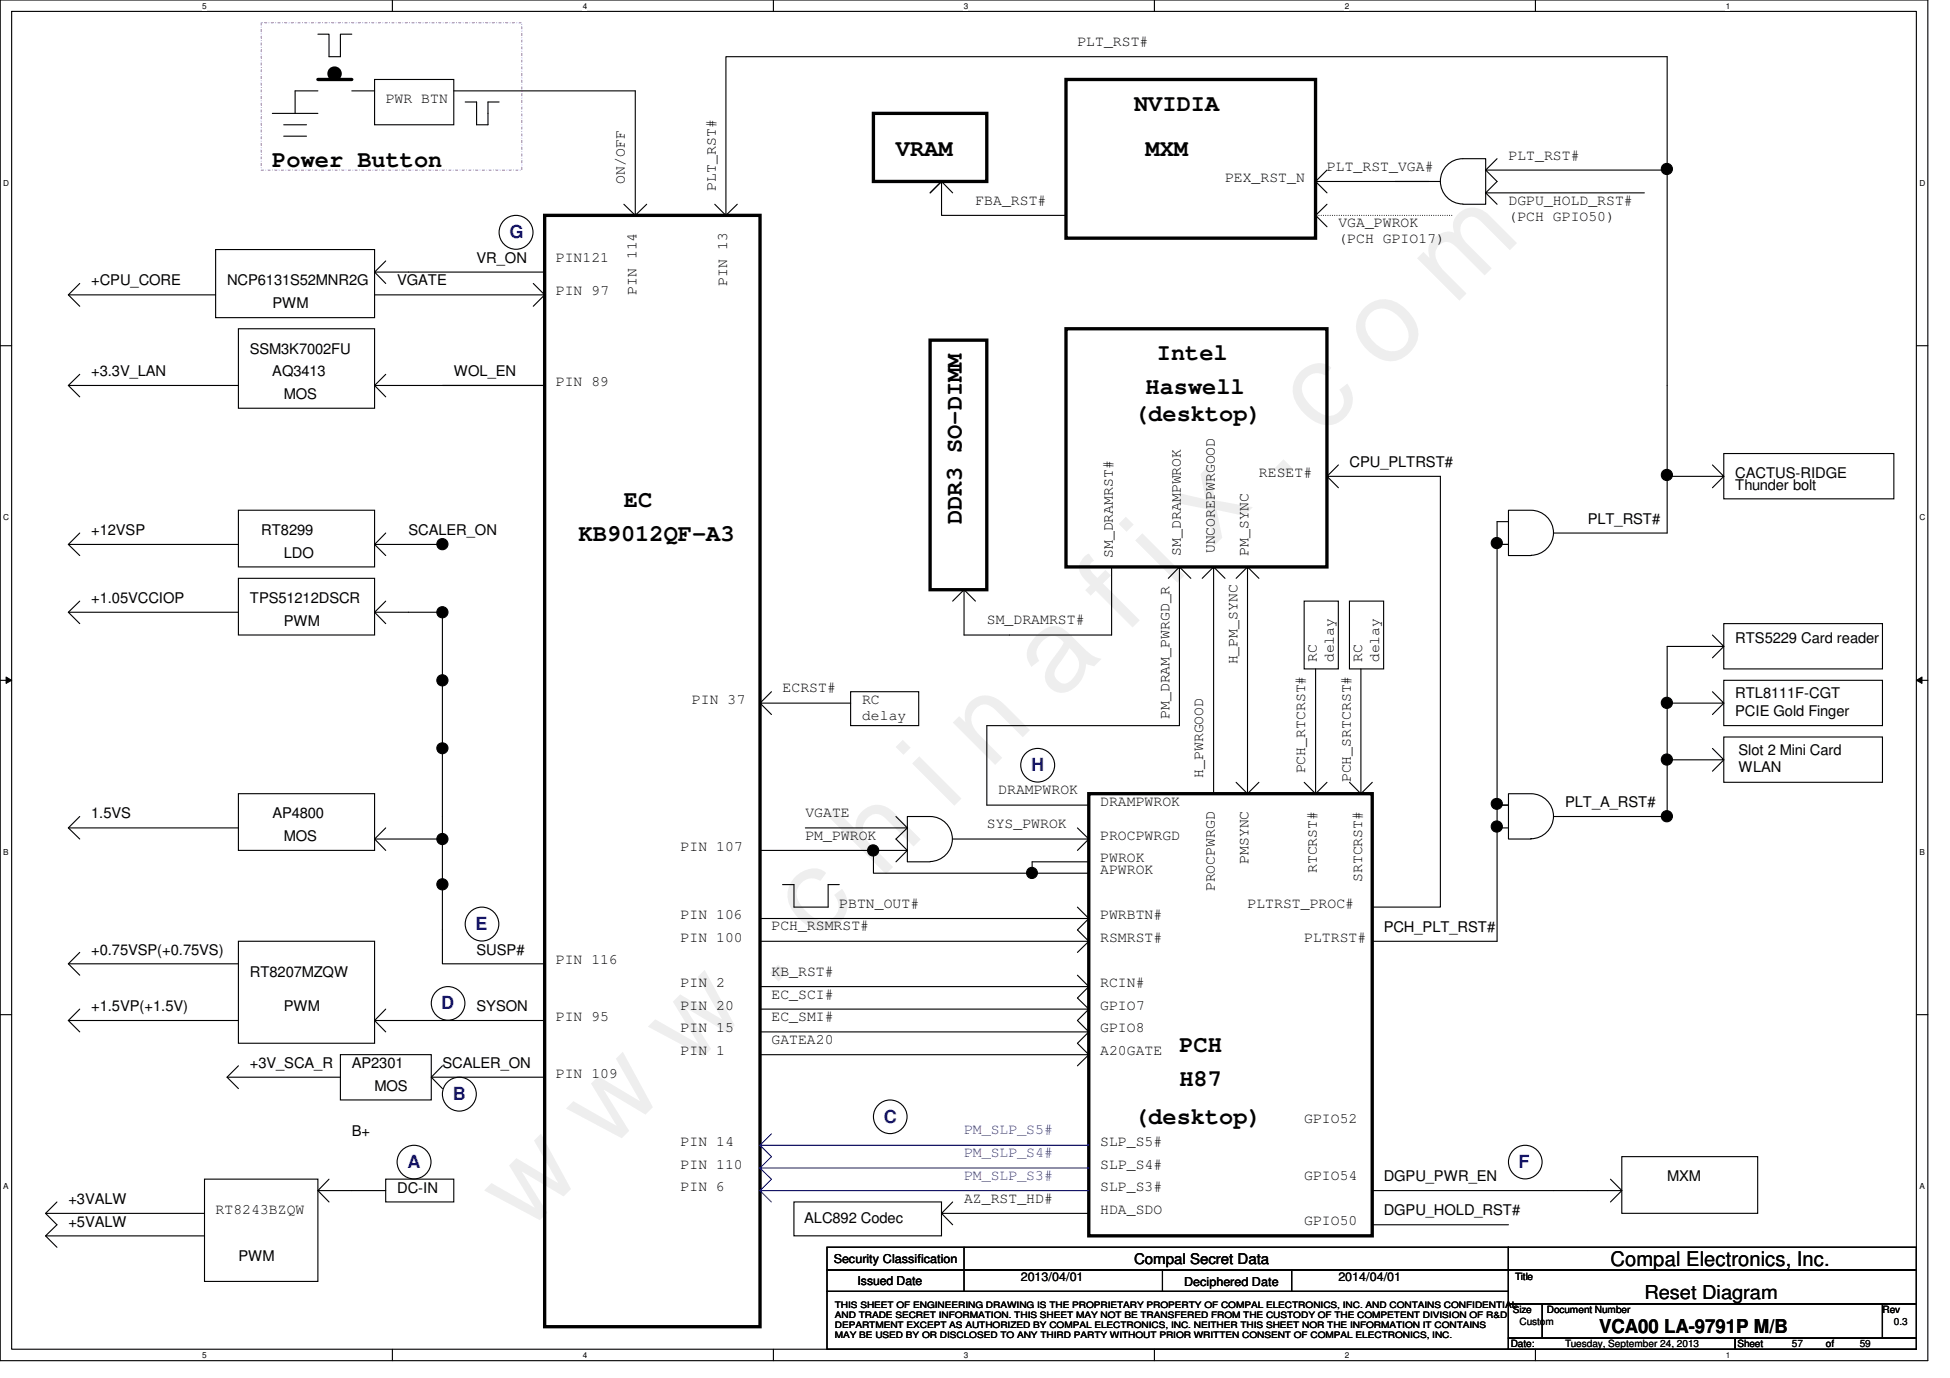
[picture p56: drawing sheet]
<svg xmlns="http://www.w3.org/2000/svg" width="297mm" height="210mm" viewBox="0 0 297 210" stroke-linecap="round" stroke-linejoin="round" font-family="sans-serif">
<defs><g id="words">
<text font-size="17.6" x="80.1" y="188" transform="rotate(-45 80.1 188)">w w w . c h i n a f i x . c o m</text>
<g font-size="3.6">
<text x="172.8" y="16.8">NVIDIA</text>
<text x="136.5" y="23.7">VRAM</text>
<text x="174.5" y="23.7">MXM</text>
<text x="41.5" y="25.5">Power Button</text>
<text x="176.2" y="54.8">Intel</text>
<text x="172.8" y="64.1">(desktop)</text>
<text x="174.5" y="60">Haswell</text>
<text x="95" y="77.3">EC</text>
<text x="88.1" y="82.5">KB9012QF-A3</text>
<text x="146.5" y="79.8" transform="rotate(-90 146.5 79.8)">DDR3 SO-DIMM</text>
<text x="179.7" y="160.2">PCH</text>
<text x="179.7" y="165.4">H87</text>
<text x="172.8" y="171.2">(desktop)</text>
</g>
<text font-size="3.1" x="245.3" y="192.8">Compal Electronics, Inc.</text>
<g font-size="2.9">
<text x="250.5" y="197.8">Reset Diagram</text>
<text x="243.6" y="203.1">VCA00 LA-9791P M/B</text>
</g>
<g font-size="2.8" fill="#00f">
<text x="77.6" y="36.3">G</text>
<text x="157.1" y="117.4">H</text>
<text x="72.4" y="141.6">E</text>
<text x="67.2" y="153.7">D</text>
<text x="69" y="167.6">B</text>
<text x="134.6" y="171">C</text>
<text x="62.1" y="177.9">A</text>
<text x="231.3" y="177.9">F</text>
</g>
<g font-size="2.2">
<text x="164.1" y="7">PLT_RST#</text>
<text x="58.8" y="15.7">PWR BTN</text>
<text x="95.2" y="28" transform="rotate(-90 95.2 28)">ON/OFF</text>
<text x="109" y="29" transform="rotate(-90 109 29)">PLT_RST#</text>
<text x="186.6" y="27.7">PEX_RST_N</text>
<text x="202.1" y="26">PLT_RST_VGA#</text>
<text x="229.8" y="24.3">PLT_RST#</text>
<text x="148.6" y="31.2">FBA_RST#</text>
<text x="203.9" y="34.6">VGA_PWROK</text>
<text x="229.8" y="31.2">DGPU_HOLD_RST#</text>
<text x="229.8" y="33.7">(PCH GPIO50)</text>
<text x="72.6" y="40">VR_ON</text>
<text x="84.7" y="39.8">PIN121</text>
<text x="203.9" y="37.1">(PCH GPIO17)</text>
<text x="13.9" y="43.5">+CPU_CORE</text>
<text x="34.6" y="43.5">NCP6131S52MNR2G</text>
<text x="41.5" y="46.9">PWM</text>
<text x="60.5" y="43.5">VGATE</text>
<text x="84.7" y="45">PIN 97</text>
<text x="96.9" y="44.9" transform="rotate(-90 96.9 44.9)">PIN 114</text>
<text x="110.8" y="43.5" transform="rotate(-90 110.8 43.5)">PIN 13</text>
<text x="38.1" y="53.8">SSM3K7002FU</text>
<text x="13.9" y="57.3">+3.3V_LAN</text>
<text x="41.5" y="57.3">AQ3413</text>
<text x="69.1" y="57.3">WOL_EN</text>
<text x="84.7" y="58.8">PIN 89</text>
<text x="43.2" y="60.7">MOS</text>
<text x="205.6" y="71.1">CPU_PLTRST#</text>
<text x="191.8" y="72.6">RESET#</text>
<text x="264.3" y="74.6">Thunder bolt</text>
<text x="264.3" y="72.9">CACTUS-RIDGE</text>
<text x="13.9" y="81.5">+12VSP</text>
<text x="39.8" y="81.5">RT8299</text>
<text x="62.2" y="81.5">SCALER_ON</text>
<text x="241.8" y="79.8">PLT_RST#</text>
<text x="43.2" y="85">LDO</text>
<text x="169.5" y="85" transform="rotate(-90 169.5 85)">SM_DRAMRST#</text>
<text x="179.9" y="84.6" transform="rotate(-90 179.9 84.6)">SM_DRAMPWROK</text>
<text x="185" y="84.3" transform="rotate(-90 185 84.3)">UNCOREPWRGOOD</text>
<text x="190.2" y="84.6" transform="rotate(-90 190.2 84.6)">PM_SYNC</text>
<text x="13.9" y="91.9">+1.05VCCIOP</text>
<text x="38.1" y="91.9">TPS51212DSCR</text>
<text x="43.2" y="95.3">PWM</text>
<text x="150.3" y="95.1">SM_DRAMRST#</text>
<text x="188.5" y="101.2" transform="rotate(-90 188.5 101.2)">H_PM_SYNC</text>
<text x="200.6" y="100.9" transform="rotate(-90 200.6 100.9)">RC</text>
<text x="203.2" y="100.9" transform="rotate(-90 203.2 100.9)">delay</text>
<text x="207.5" y="100.9" transform="rotate(-90 207.5 100.9)">RC</text>
<text x="210.1" y="100.9" transform="rotate(-90 210.1 100.9)">delay</text>
<text x="264.3" y="97.9">RTS5229 Card reader</text>
<text x="105.4" y="107.2">PIN 37</text>
<text x="119.2" y="105.5">ECRST#</text>
<text x="131.3" y="107.2">RC</text>
<text x="264.3" y="106.4">RTL8111F-CGT</text>
<text x="131.3" y="109.6">delay</text>
<text x="178.1" y="109.5" transform="rotate(-90 178.1 109.5)">PM_DRAM_PWRGD_R</text>
<text x="264.3" y="109.1">PCIE Gold Finger</text>
<text x="183.3" y="118.5" transform="rotate(-90 183.3 118.5)">H_PWRGOOD</text>
<text x="198.8" y="117.8" transform="rotate(-90 198.8 117.8)">PCH_RTCRST#</text>
<text x="205.8" y="119.2" transform="rotate(-90 205.8 119.2)">PCH_SRTCRST#</text>
<text x="264.8" y="115">Slot 2 Mini Card</text>
<text x="264.8" y="117.6">WLAN</text>
<text x="13.9" y="124.7">1.5VS</text>
<text x="41.5" y="124.7">AP4800</text>
<text x="122.7" y="124.5">VGATE</text>
<text x="152.1" y="121">DRAMPWROK</text>
<text x="167.6" y="122.7">DRAMPWROK</text>
<text x="238.4" y="122.9">PLT_A_RST#</text>
<text x="43.2" y="128.1">MOS</text>
<text x="103.7" y="129.6">PIN 107</text>
<text x="122.7" y="127.9">PM_PWROK</text>
<text x="150.3" y="126.2">SYS_PWROK</text>
<text x="167.6" y="131.4">PWROK</text>
<text x="167.6" y="127.9">PROCPWRGD</text>
<text x="190.2" y="131.6" transform="rotate(-90 190.2 131.6)">PMSYNC</text>
<text x="167.6" y="133.1">APWROK</text>
<text x="185" y="135.8" transform="rotate(-90 185 135.8)">PROCPWRGD</text>
<text x="200.6" y="133" transform="rotate(-90 200.6 133)">RTCRST#</text>
<text x="207.5" y="134.4" transform="rotate(-90 207.5 134.4)">SRTCRST#</text>
<text x="103.7" y="143.5">PIN 100</text>
<text x="103.7" y="140">PIN 106</text>
<text x="117.5" y="141.7">PCH_RSMRST#</text>
<text x="127.8" y="138.3">PBTN_OUT#</text>
<text x="167.6" y="140">PWRBTN#</text>
<text x="167.6" y="143.5">RSMRST#</text>
<text x="190" y="138.3">PLTRST_PROC#</text>
<text x="198.7" y="143.5">PLTRST#</text>
<text x="210.8" y="141.9">PCH_PLT_RST#</text>
<text x="13.9" y="145.4">+0.75VSP(+0.75VS)</text>
<text x="38.1" y="148.8">RT8207MZQW</text>
<text x="72.6" y="145.4">SUSP#</text>
<text x="84.7" y="146.9">PIN 116</text>
<text x="117.5" y="148.6">KB_RST#</text>
<text x="13.9" y="154.1">+1.5VP(+1.5V)</text>
<text x="43.2" y="154.1">PWM</text>
<text x="72.6" y="154.1">SYSON</text>
<text x="84.7" y="155.5">PIN 95</text>
<text x="103.7" y="153.8">PIN 20</text>
<text x="103.7" y="150.4">PIN 2</text>
<text x="117.5" y="152.1">EC_SCI#</text>
<text x="117.5" y="155.5">EC_SMI#</text>
<text x="167.6" y="150.4">RCIN#</text>
<text x="167.6" y="153.8">GPIO7</text>
<text x="103.7" y="160.7">PIN 1</text>
<text x="103.7" y="157.3">PIN 15</text>
<text x="117.5" y="159">GATEA20</text>
<text x="167.6" y="160.7">A20GATE</text>
<text x="167.6" y="157.3">GPIO8</text>
<text x="38.1" y="162.7">+3V_SCA_R</text>
<text x="53.6" y="162.7">AP2301</text>
<text x="57.1" y="166.1">MOS</text>
<text x="67.4" y="162.7">SCALER_ON</text>
<text x="84.7" y="164.2">PIN 109</text>
<text x="53.6" y="173">B+</text>
<text x="198.7" y="171.1">GPIO52</text>
<text x="103.7" y="178">PIN 110</text>
<text x="103.7" y="174.5">PIN 14</text>
<text x="167.6" y="174.5">SLP_S5#</text>
<text x="167.6" y="178">SLP_S4#</text>
<text x="198.7" y="179.7">GPIO54</text>
<text x="210.8" y="180">DGPU_PWR_EN</text>
<text x="254" y="180">MXM</text>
<text x="10.4" y="183.4">+3VALW</text>
<text x="32.8" y="184.9">RT8243BZQW</text>
<text x="60.5" y="181.7">DC-IN</text>
<text x="103.7" y="181.4">PIN 6</text>
<text x="146.9" y="183.2">AZ_RST_HD#</text>
<text x="167.6" y="184.9">HDA_SDO</text>
<text x="167.6" y="181.4">SLP_S3#</text>
<text x="210.8" y="185.1">DGPU_HOLD_RST#</text>
<text x="10.4" y="186.9">+5VALW</text>
<text x="122.5" y="186.4">ALC892 Codec</text>
<text x="198.7" y="186.6">GPIO50</text>
<text x="36.3" y="192">PWM</text>
<text x="172.8" y="192.5">Compal Secret Data</text>
</g>
<g font-size="2.2" fill="#00f">
<text x="146.9" y="172.8">PM_SLP_S5#</text>
<text x="146.9" y="179.7">PM_SLP_S3#</text>
<text x="146.9" y="176.3">PM_SLP_S4#</text>
</g>
<g font-size="1.9">
<text x="127" y="192.4">Security Classification</text>
<text x="130.6" y="195.7">Issued Date</text>
<text x="155.5" y="195.2">2013/04/01</text>
<text x="180.4" y="195.8">Deciphered Date</text>
<text x="203.9" y="195.2">2014/04/01</text>
</g>
<g font-size="1.5">
<text x="230.8" y="195">Title</text>
<text x="230.5" y="200">Size</text>
<text x="231.5" y="201.8">Custom</text>
<text x="235.6" y="200">Document Number</text>
<text x="286.8" y="200">Rev</text>
<text x="288.5" y="201.8">0.3</text>
<text x="230.1" y="205.2">Date:</text>
<text x="238.4" y="205.2">Tuesday, September 24, 2013</text>
<text x="264.7" y="205.2">Sheet</text>
<text x="273" y="205.2">57</text>
<text x="278.1" y="205.2">of</text>
<text x="283.3" y="205.2">59</text>
</g>
<g font-size="1.4">
<text x="127.2" y="199.2">THIS SHEET OF ENGINEERING DRAWING IS THE PROPRIETARY PROPERTY OF COMPAL ELECTRONICS, INC. AND CONTAINS CONFIDENTIAL</text>
<text x="127.2" y="200.7">AND TRADE SECRET INFORMATION. THIS SHEET MAY NOT BE TRANSFERED FROM THE CUSTODY OF THE COMPETENT DIVISION OF R&amp;D</text>
<text x="127.2" y="202.3">DEPARTMENT EXCEPT AS AUTHORIZED BY COMPAL ELECTRONICS, INC. NEITHER THIS SHEET NOR THE INFORMATION IT CONTAINS</text>
<text x="127.2" y="203.9">MAY BE USED BY OR DISCLOSED TO ANY THIRD PARTY WITHOUT PRIOR WRITTEN CONSENT OF COMPAL ELECTRONICS, INC.</text>
</g>
<g font-size="1.3">
<text x="30.8" y="1.4">5</text>
<text x="88.8" y="1.4">4</text>
<text x="146.8" y="1.4">3</text>
<text x="204.8" y="1.4">2</text>
<text x="262.9" y="1.4">1</text>
<text x=".5" y="28.3">D</text>
<text x="292.4" y="28.3">D</text>
<text x=".5" y="79.2">C</text>
<text x="292.4" y="79.2">C</text>
<text x=".5" y="130.2">B</text>
<text x="292.4" y="130.2">B</text>
<text x=".5" y="181.1">A</text>
<text x="292.4" y="181.1">A</text>
<text x="30.8" y="206.9">5</text>
<text x="88.8" y="206.9">4</text>
<text x="146.8" y="206.9">3</text>
<text x="204.8" y="206.9">2</text>
<text x="262.9" y="206.9">1</text>
</g>
</g></defs>
<path d="M1.8 1.7h290.1v203.8h-290.1zM293.7 207.3v-207.3h-293.7v207.3h293.7" fill="none" stroke="#000" stroke-width=".17"/>
<g fill="#fff">
<path d="M30.8 .2h.6v1.4h-.6z"/>
<path d="M30.8 205.7h.6v1.4h-.6z"/>
</g>
<path d="M59.8 0v1.7M59.8 205.5v1.8" fill="none" stroke="#000" stroke-width=".17"/>
<g fill="#fff">
<path d="M88.8 .2h.6v1.4h-.6z"/>
<path d="M88.8 205.7h.6v1.4h-.6z"/>
</g>
<path d="M117.8 0v1.7M117.8 205.5v1.8" fill="none" stroke="#000" stroke-width=".17"/>
<g fill="#fff">
<path d="M146.8 .2h.7v1.4h-.7z"/>
<path d="M146.8 205.7h.7v1.4h-.7z"/>
</g>
<path d="M175.8 0v1.7M175.8 205.5v1.8" fill="none" stroke="#000" stroke-width=".17"/>
<g fill="#fff">
<path d="M204.8 .2h.7v1.4h-.7z"/>
<path d="M204.8 205.7h.7v1.4h-.7z"/>
</g>
<path d="M233.9 0v1.7M233.9 205.5v1.8" fill="none" stroke="#000" stroke-width=".17"/>
<g fill="#fff">
<path d="M262.9 .2h.7v1.4h-.7z"/>
<path d="M262.9 205.7h.7v1.4h-.7z"/>
<path d="M.5 27.2h.9v1.4h-.9z"/>
<path d="M292.4 27.2h.9v1.4h-.9z"/>
<path d="M.5 78.1h.9v1.4h-.9z"/>
<path d="M292.4 78.1h.9v1.4h-.9z"/>
</g>
<path d="M0 52.7h1.8M291.9 52.7h1.8" fill="none" stroke="#000" stroke-width=".17"/>
<g fill="#fff">
<path d="M.5 129.1h.8v1.4h-.8z"/>
<path d="M292.4 129.1h.8v1.4h-.8z"/>
</g>
<path d="M0 103.6h1.8M291.9 103.6h1.8" fill="none" stroke="#000" stroke-width=".17"/>
<path d="M.9 103.1l.9 .5-.9 .5zM291.9 103.6l.9-.5v1z" fill="#000"/>
<path d="M.9 103.1l.9 .5-.9 .5zM291.9 103.6l.9-.5v1z" fill="none" stroke="#000" stroke-width=".15"/>
<g fill="#fff">
<path d="M.5 180h.8v1.4h-.8z"/>
<path d="M292.4 180h.8v1.4h-.8z"/>
</g>
<g fill="none" stroke="#000" stroke-width=".17">
<path d="M41.5 17.3h6.9M43.2 19h3.5M48.4 5.2h1.7v3.4h1.8v-3.4h1.7M48.4 13.8h-3.4v3.5M53.6 13.8h3.5M57.1 12.1h12v6.9h-12zM69.1 13.8h27.7v19M70.9 15.5h1.7v3.5h1.7M74.3 19h.1M76 15.5h-1.7v3.5M32.8 38h24.3v10.4h-24.3zM43.2 20.7h3.5"/>
<path d="M58.8 39.8l-1.7 1.6 1.7 1.8M110.6 32.8v-24.2h143.4v64M226.3 25.9h27.7M226.3 29.4h24.2M10.4 44.9h22.4M10.4 58.7h25.9M12.1 43.2l-1.7 1.7 1.7 1.8M12.1 57l-1.7 1.7 1.7 1.8M36.3 50.1h20.8v12.1h-20.8zM57.1 41.4h25.9M57.1 44.9h25.9l-1.8 1.8M57.1 58.7h25.9h-15.6"/>
<path d="M58.8 57l-1.7 1.7 1.7 1.8M36.3 77.7h20.8v8.7h-20.8zM219.4 72.6v65.6h-10.4M254 72.6v8.6h-17.3M254 72.6h.1M260.9 70.8l1.7 1.8h-8.6M262.6 69.1h25.9v6.9h-25.9zM262.6 72.6l-1.7 1.7M10.4 82.9h25.9M10.4 93.3h25.9M12.1 81.2l-1.7 1.7 1.7 1.7M12.1 91.6l-1.7 1.7 1.7 1.7"/>
<path d="M36.3 88.1h20.8v8.6h-20.8zM57.1 93.3h10.3v41.4M57.1 82.9h10.3M58.8 81.2l-1.7 1.7 1.7 1.7M58.8 91.6l-1.7 1.7 1.7 1.7M184.9 86.4v34.5M190 86.4v34.5M228 82.9v39.7M260.9 96.7l1.7 1.8h-8.6v8.6M262.6 95h24.2v6.9h-24.2zM262.6 98.5l-1.7 1.7M150.3 110.5h29.4"/>
<path d="M254 115.7v8.7h-17.3M254 107.1v8.6M260.9 114l1.7 1.7h-8.6M260.9 105.4l1.7 1.7h-8.6M262.6 112.3h24.2v6.9h-24.2zM262.6 103.6h24.2v6.9h-24.2zM262.6 115.7l-1.7 1.8M262.6 107.1l-1.7 1.7M10.4 126.1h25.9M12.1 124.4l-1.7 1.7 1.7 1.7M36.3 120.9h20.8v8.6h-20.8zM57.1 127.8h10.3"/>
<path d="M58.8 126.1l-1.7 1.7 1.7 1.7M67.4 134.7v12.1h15.6M67.4 134.7h.1M115.8 139.9h50.1M133 129.5v3.5h32.9M0 154.6h1.8M10.4 155.4l1.7 1.8M10.4 155.4h25.9M10.4 146.8h25.9M12.1 153.7l-1.7 1.7M12.1 145.1l-1.7 1.7 1.7 1.7M36.3 143.4h20.8v15.5h-20.8z"/>
<path d="M57.1 155.4h25.9M58.8 153.7l-1.7 1.7 1.7 1.8M115.8 143.4h50.1M115.8 153.7h50.1M115.8 157.2h50.1M115.8 150.3h50.1M291.9 154.6h1.8M31.2 179.6h17.2v15.6h-17.2zM34.6 164.1h17.3M36.3 162.3l-1.7 1.8 1.7 1.7M50.1 179.6l-1.7 1.8 1.7 1.7M51.9 160.6h13.8v6.9h-13.8z"/>
<path d="M58.8 179.6h10.3v3.5h-10.3zM65.7 164.1h17.3M67.4 162.3l-1.7 1.8 1.7 1.7M115.8 160.7h50.1M245.3 179.6l1.8 1.8-1.8 1.7M247 176.2h20.7v8.6h-20.7zM6.9 184.8h24.3M6.9 188.3h24.3M8.7 183.1l-1.8 1.7 1.8 1.8-1.8 1.7 1.8 1.7M48.4 181.4h10.4M126 190h103.8v3.5h-103.8zM126 193.5h103.8v3.2h-103.8z"/>
<path d="M126 196.7h103.8v8.8h-103.8zM146.9 193.5v3.2M177.1 193.5v3.2M196.8 193.5v3.2M229.8 190h62.1v3.5h-62.1zM229.8 193.5h62.1v5.1h-62.1zM229.8 198.6h5.1v5.2h-5.1zM234.9 198.6h51.9v5.2h-51.9zM236.7 181.4h10.4M286.8 198.6h5.1v5.2h-5.1zM229.8 203.8h34.5v1.7h-34.5zM264.3 203.8h27.6v1.7h-27.6z"/>
<circle cx="253.9" cy="25.7" r=".85"/>
<circle cx="253.9" cy="72.3" r=".85"/>
<circle cx="67.4" cy="82.9" r=".85"/>
<circle cx="67.4" cy="93.3" r=".85"/>
<circle cx="67.4" cy="103.6" r=".85"/>
<circle cx="67.4" cy="114" r=".84"/>
<circle cx="253.9" cy="115.7" r=".85"/>
<circle cx="253.9" cy="107.1" r=".85"/>
<circle cx="67.4" cy="134.7" r=".85"/>
<circle cx="67.4" cy="127.8" r=".85"/>
<circle cx="253.9" cy="124.3" r=".85"/>
<circle cx="68.3" cy="152.8" r="2.56"/>
<circle cx="63.1" cy="177" r="2.57"/>
<circle cx="70" cy="166.7" r="2.58"/>
</g>
<g fill="none" stroke="#000" stroke-width=".51">
<path d="M48.4 12.1h5.2M133 17.3h17.3v10.3h-17.3zM162.4 12.1h38v24.2h-38zM83 32.8h32.8v169.3h-32.8zM141.7 51.8h8.6v38h-8.6zM162.4 50.1h39.7v36.3h-39.7zM165.9 120.9h43.1v67.3h-43.1z"/>
<circle cx="51" cy="11.2" r=".85"/>
</g>
<path d="M115.8 174.5h50.1M115.8 177.9h50.1M115.8 181.4h50.1" fill="none" stroke="#00f" stroke-width=".17"/>
<g fill="#000">
<circle cx="51" cy="11.2" r=".85"/>
<circle cx="253.9" cy="25.7" r=".85"/>
<circle cx="253.9" cy="72.3" r=".85"/>
<circle cx="67.4" cy="82.9" r=".85"/>
<circle cx="67.4" cy="93.3" r=".85"/>
<circle cx="67.4" cy="103.6" r=".85"/>
<circle cx="67.4" cy="114" r=".84"/>
<circle cx="253.9" cy="115.7" r=".85"/>
<circle cx="253.9" cy="107.1" r=".85"/>
<circle cx="67.4" cy="134.7" r=".85"/>
<circle cx="67.4" cy="127.8" r=".85"/>
<circle cx="253.9" cy="124.3" r=".85"/>
</g>
<path d="M39.8 3.5h39.7v22.4h-39.7z" fill="none" stroke="#f0f" stroke-width=".17" stroke-dasharray=".3 .3 0 .3"/>
<use href="#words"/>
</svg>
